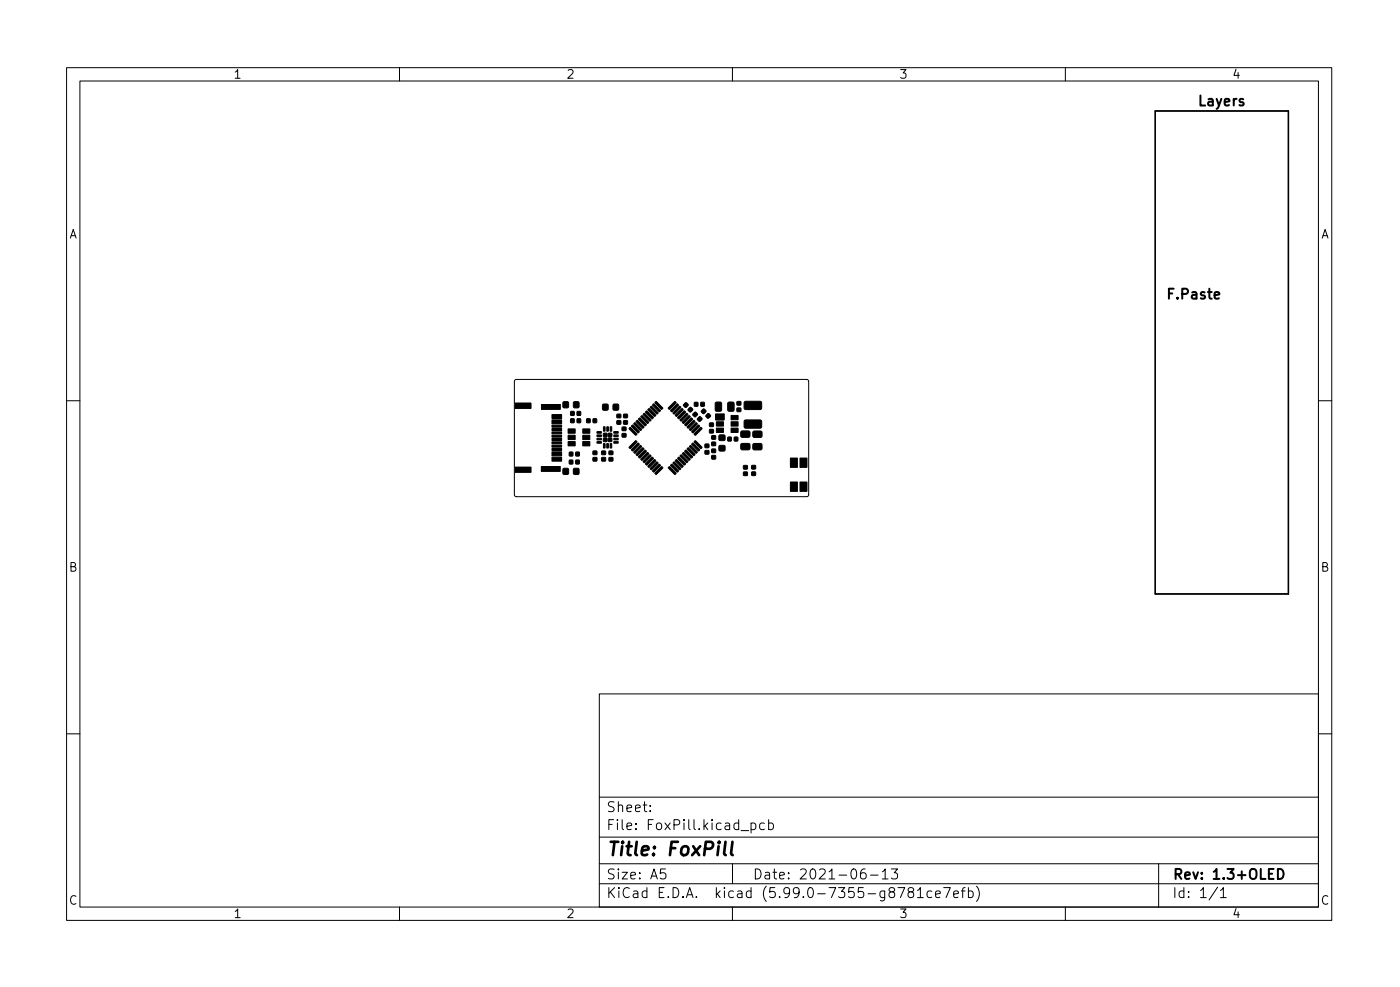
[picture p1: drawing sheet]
<svg xmlns="http://www.w3.org/2000/svg" width="210mm" height="148mm" viewBox="0 0 210 148" stroke-linecap="round" stroke-linejoin="round" font-family="sans-serif">
<defs><g id="words">
<text font-size="2.8" x="91" y="128.5">Title: FoxPill</text>
<g font-size="2.1">
<text x="180.1" y="15.9">Layers</text>
<text x="175" y="44.9">F.Paste</text>
<text x="91" y="124.6">File: FoxPill.kicad_pcb</text>
<text x="91" y="121.9">Sheet:</text>
<text x="91" y="134.8">KiCad E.D.A. kicad (5.99.0-7355-g8781ce7efb)</text>
<text x="91" y="132">Size: A5</text>
<text x="113" y="132">Date: 2021-06-13</text>
<text x="176" y="132">Rev: 1.3+OLED</text>
<text x="176" y="134.8">Id: 1/1</text>
</g>
<g font-size="1.8">
<text x="35" y="11.8">1</text>
<text x="85" y="11.8">2</text>
<text x="135" y="11.8">3</text>
<text x="185" y="11.8">4</text>
<text x="10.3" y="35.8">A</text>
<text x="198.4" y="35.8">A</text>
<text x="10.3" y="85.8">B</text>
<text x="198.4" y="85.8">B</text>
<text x="10.3" y="135.8">C</text>
<text x="35" y="137.8">1</text>
<text x="85" y="137.8">2</text>
<text x="135" y="137.8">3</text>
<text x="185" y="137.8">4</text>
<text x="198.4" y="135.8">C</text>
</g>
</g></defs>
<g fill="none" stroke="#000" stroke-width=".15">
<path d="M10 10.2h190v128h-190zM12 12.2h186v124h-186zM60 10.2v2M110 10.2v2M160 10.2v2M77.3 57h.3h43.7l.2 .3-.1 17.1-.2 .2-43.8-.1-.1-.2v-17zM10 60.2h2M77.4 70.1h2.3v.8h-2.3zM77.4 60.5h2.3v.8h-2.3zM81.3 70h2.8v.7h-2.8zM81.3 60.7h2.8v.7h-2.8zM107.5 62.2h1.2v.8h-1.2z"/>
<path d="M198 60.2h2M10 110.2h2M90 104.2h108v32h-108zM90 119.7h108M198 110.2h2M60 136.2v2M90 132.7h108M90 129.7h108M90 125.7h108M97.7 121.7v.1M97.7 120.9v.2M99.9 130.4h-.7v.8l.2-.2 .5 .1 .1 .2-.1 .5-.2 .1h-.3l-.2-.1"/>
<path d="M110 136.2v2M110 129.7v3M111.3 124.7h1.1M112.8 123.6l.4-.1 .3 .3v.5l-.1 .2h-.6M112.8 123.5v1.5M114.8 123.6l-.4-.1-.3 .3v.5l.1 .2h.6M115.4 123.6l.5-.1 .3 .3v.5l-.2 .2h-.6M115.4 123v1.5M129.9 130.4a.59 .59 0 0 0-.7 .7v.6l.2 .2h.4l.2-.1 .1-.5-.2-.2-.4-.1-.3 .3M130.7 131.4h1.2M132.5 130.9l.4-.5v1.5M132.5 131.9h.9"/>
<path d="M133.9 130.4h.9l-.5 .6a.41 .41 0 0 1 .5 .3v.4l-.1 .2h-.6l-.2-.1M134.9 133.2h1l-.7 1.5M136.7 133.9l-.3-.3v-.2l.3-.2 .4 .1 .1 .2v.2l-.7 .3-.1 .2v.3l.3 .2h.4l.1-.2v-.5l-.3-.1M137.8 133.7l.4-.5v1.5M137.8 134.7h.9M139.9 133.8l-.4-.1-.3 .3v.5l.2 .2h.5M140.5 134.2l.7-.1v-.3l-.5-.1-.2 .3 .1 .7h.6M141.7 133.2h1l-.6 1.5M143.2 134.2l.7-.1v-.3l-.5-.1-.2 .3 .1 .7h.6M144.4 133.7h.5M144.9 133.2l-.2 .1-.1 .2v1.2M145.4 133.8l.5-.1 .3 .3v.5l-.2 .2h-.6"/>
<path d="M145.4 133.2v1.5M146.7 133a1.72 1.72 0 0 1 0 2.3M160 136.2v2M174 129.7v6.5M182.9 133.2l-1.3 1.9M183.3 133.7l.4-.5v1.5M183.3 134.7h.9"/>
</g>
<path d="M182.4 44.3l.7-.1v-.3l-.5-.1-.2 .3 .1 .7h.6M191.9 130.4a.76 .76 0 0 1 .9 .8 .76 .76 0 0 1-.9 .7z" fill="none" stroke="#000" stroke-width=".3"/>
<path d="M109 126.4l-.3 1.7 .3 .3M110 126.4l-.2 1.7 .2 .3" fill="none" stroke="#000" stroke-width=".4"/>
<path d="M173.5 16.7h20v72.5h-20z" fill="none" stroke="#000" stroke-width=".2"/>
<g fill="#000" stroke="#000" stroke-width=".15">
<path d="M77.4 70.1h2.3v.8h-2.3zM77.4 60.5h2.3v.8h-2.3zM82.9 62.2h1.4v.6h-1.4zM82.9 63h1.4v.6h-1.4zM82.9 64.3h1.4v.3h-1.4zM82.9 65.3h1.4v.3h-1.4zM82.9 65.8h1.4v.3h-1.4zM82.9 66.8h1.4v.3h-1.4zM82.9 68.6h1.4v.6h-1.4zM82.9 67.8h1.4v.6h-1.4zM82.9 67.3h1.4v.3h-1.4zM82.9 66.3h1.4v.3h-1.4z"/>
<path d="M82.9 64.8h1.4v.3h-1.4zM82.9 63.8h1.4v.3h-1.4zM81.3 70h2.8v.7h-2.8zM81.3 60.7h2.8v.7h-2.8zM84.6 60.3h.7v.9h-.7zM84.6 70.3h.7v.9h-.7zM85.5 69.1h.5v.5h-.5zM85.7 61.8h.5v.5h-.5zM85.5 67.9h.5v.5h-.5zM85.7 62.9h.5v.5h-.5zM85.3 64.4h1.1v.6h-1.1zM85.3 65.3h1.1v.7h-1.1z"/>
<path d="M85.3 66.3h1.1v.6h-1.1zM86.5 69.1h.5v.5h-.5zM86.7 61.8h.5v.5h-.5zM86.2 60.3h.7v.9h-.7zM86.2 70.3h.7v.9h-.7zM86.5 67.9h.5v.5h-.5zM86.7 62.9h.5v.5h-.5zM88.1 62.9h.5v.5h-.5zM87.5 66.3h1.1v.6h-1.1zM87.5 65.3h1.1v.7h-1.1zM87.5 64.4h1.1v.6h-1.1zM89.1 62.9h.5v.5h-.5z"/>
<path d="M89.1 68.7h.5v.5h-.5zM89.1 67.7h.5v.5h-.5zM89.7 64.8h.6v.2h-.6zM89.7 65.3h.6v.2h-.6zM89.7 65.8h.6v.2h-.6zM89.7 66.3h.6v.2h-.6zM90.5 60.7h.8v.8h-.8zM90.4 67.7h.5v.5h-.5zM90.4 68.7h.5v.5h-.5zM90.6 66.6h.3l-.1 .7-.2-.1zM90.6 64.1h.3l-.1 .6h-.2zM90.6 65.1h.5v.4h-.5z"/>
<path d="M90.6 65.8h.5v.5h-.5zM91.1 66.6h.3l-.1 .7-.2-.1zM91.1 64.1h.3l-.1 .6h-.2zM91.5 67.7h.5v.5h-.5zM91.5 68.7h.5v.5h-.5zM91.4 65.8h.5v.5h-.5zM91.4 65.1h.5v.4h-.5zM91.6 66.6h.3l-.1 .7-.2-.1zM91.6 64.1h.3l-.1 .6h-.2zM92.1 60.7h.8v.8h-.8zM92.2 66.3h.6v.2h-.6zM92.2 65.8h.6v.2h-.6z"/>
<path d="M92.2 65.3h.6v.2h-.6zM92.2 64.8h.6v.2h-.6zM92.7 63.2h.5v.5h-.5zM92.7 62.2h.5v.5h-.5zM93.4 64.1h.6v.5h-.6zM93.4 65.1h.6v.5h-.6zM93.7 63.2h.5v.5h-.5zM93.7 62.2h.5v.5h-.5zM94.5 64.3l.2-.1 .9 1-.2 .1zM94.8 63.9l.3-.1 .9 1.1-.2 .1zM95.2 63.6l.2-.1 .9 1-.2 .1zM94.5 67.1l.9-.9 .2 .1-.9 1-.2-.1z"/>
<path d="M95.5 63.2l.3-.1 .9 1.1-.2 .1zM95.8 66.5h.1l.1 .2-1.1 1-.1-.2zM95.9 62.9l.2-.1 1 1-.3 .1zM95.2 67.8l.9-.9 .2 .1-.9 1zM96.3 62.5l.2-.1 .9 1.1-.2 .1zM95.5 68.2l1-1 .2 .1-.9 1.1zM96.6 62.2l.2-.1 1 1-.3 .1zM96.8 67.6l.3 .2-1.1 .9-.1-.2zM97 61.8l.2-.1 .9 1-.2 .2zM96.3 68.9l.9-1 .2 .1-.9 1.1zM97.3 61.5l.2-.2 1 1.1-.2 .1zM97.5 68.3l.3 .2-1.1 .9-.1-.2z"/>
<path d="M97.7 61.1l.2-.1 .9 1-.2 .1zM97 69.6l.9-1 .2 .2-.9 1zM98 60.7l.2-.1 1 1.1-.2 .1zM97.3 69.9l1-.9 .2 .1-1 1.1zM98.4 60.4l.2-.1 .9 1-.2 .1zM98.6 69.4l.2 .2-1 .9-.1-.2zM99 69.7l.2 .1v.1l-1.1 1-.1-.3zM98.4 71l.9-.9 .2 .1-.9 1h-.1zM100.4 70.2l.2-.1 .9 1-.2 .1zM100.7 69.8l.2-.1 1 1.1-.2 .1zM101.1 69.5l.2-.1 .9 1-.2 .1zM100.4 61.2l.9-.9 .2 .1-.9 1z"/>
<path d="M101.4 69.1l.2-.1 1 1-.2 .2zM100.7 61.6l1-1 .2 .1-1 1.1zM101.8 68.8l.2-.2 .9 1.1-.2 .1zM101.1 61.9l.9-.9 .2 .1-.9 1zM102.1 68.4l.3-.1 .9 1-.2 .1zM101.4 62.3l1-1 .2 .2-1 1zM102.9 60.5h.2l.3 .3-.4 .4-.4-.4zM102.6 67.9l1 1-.1 .2-1-.9zM101.8 62.6l.9-.9 .2 .1-.9 1.1zM103 67.6l1 .9-.1 .2-1.1-.9zM102.1 63l1-.9 .2 .1-.9 1zM103.4 61.4l.3-.3 .4 .4-.4 .4-.3-.3z"/>
<path d="M103.3 67.2l1.1 1-.2 .2-1-1zM103.4 62.4l.2 .2-1 1-.1-.3zM103.7 66.9l1 .9-.1 .2-1-.9zM102.8 63.7l1-.9 .2 .1-.9 1zM104 66.5l1.1 1-.1 .2-1.1-1zM104.1 63.1l.3 .2-1.1 1-.1-.2zM104.4 66.2l1 .9-.1 .2-1-.9zM104.5 63.5l.2 .2-1 .9-.1-.2zM104.1 62.1l.3-.3 .4 .4-.4 .4-.3-.3zM104.3 60.4h.5v.6h-.5zM104.8 63.8l.3 .2-1.1 1-.1-.2zM105.2 64.2l.2 .2-1 .9-.1-.2z"/>
<path d="M105.6 61.4h.2l.2 .3-.3 .4-.4-.3zM104.8 62.8l.3-.3 .4 .4-.4 .4-.3-.3zM105.3 60.4h.5v.6h-.5zM105.9 66.7h.5v.5h-.5zM105.9 67.6h.5v.6h-.5zM106.3 62.1h.2l.2 .3-.4 .4-.3-.3zM106.9 67.4h.6v.5h-.6zM106.9 68.4h.6v.5h-.6zM106.6 64.5h.5v.5h-.5zM106.6 63.5h.5v.5h-.5zM106.9 66.4h.6v.5h-.6zM106.9 65.4h.6v.5h-.6z"/>
<path d="M107.6 62.4h1.1v.6h-1.1zM107.6 63.3h1.1v.7h-1.1zM107.6 64.3h1.1v.6h-1.1zM108 65.3h.8v.8h-.8zM108 66.9h.8v.8h-.8zM107.5 60.4h.6l.3 .1v1l-.2 .2-.6 .1-.2-.2zM107.5 62.2h1.2v.8h-1.2zM109.3 65.6h.5v.6h-.5zM109.8 64.3h1v.6h-1zM109.8 63.3h1v.7h-1zM109.8 62.4h1v.6h-1zM110.3 65.6h.5v.6h-.5z"/>
<path d="M109.4 60.4h.6l.2 .1 .1 1-.2 .2-.6 .1-.2-.2zM110.7 60.3h.5v.5h-.5zM110.7 61.3h.5v.5h-.5zM111.3 64.8l1.2-.1 .1 .2v.6l-.2 .2-1-.1-.2-.2zM111.3 66.6h1.2l.1 .2v.6l-.2 .1h-1l-.2-.2zM111.7 69.9h.5v.5h-.5zM111.7 70.9h.5v.5h-.5zM111.8 60.3h2.4l.2 .2v.8l-.3 .2h-2.2l-.2-.3zM111.8 63.1h2.4l.2 .2v.8l-.3 .2h-2.2l-.2-.3zM113.1 64.8l1.2-.1 .2 .2-.1 .6-.2 .2h-1l-.1-.3zM113.1 66.6h1.2l.2 .2-.1 .6-.2 .1h-1l-.1-.2zM112.9 70.9h.6v.5h-.6z"/>
<path d="M112.9 69.9h.6v.5h-.6zM118.7 72.4h1.1v1.4h-1.1zM118.7 68.8h1.1v1.4h-1.1zM120.1 68.8h1.1v1.4h-1.1zM120.1 72.4h1.1v1.4h-1.1z"/>
</g>
<use href="#words"/>
</svg>
